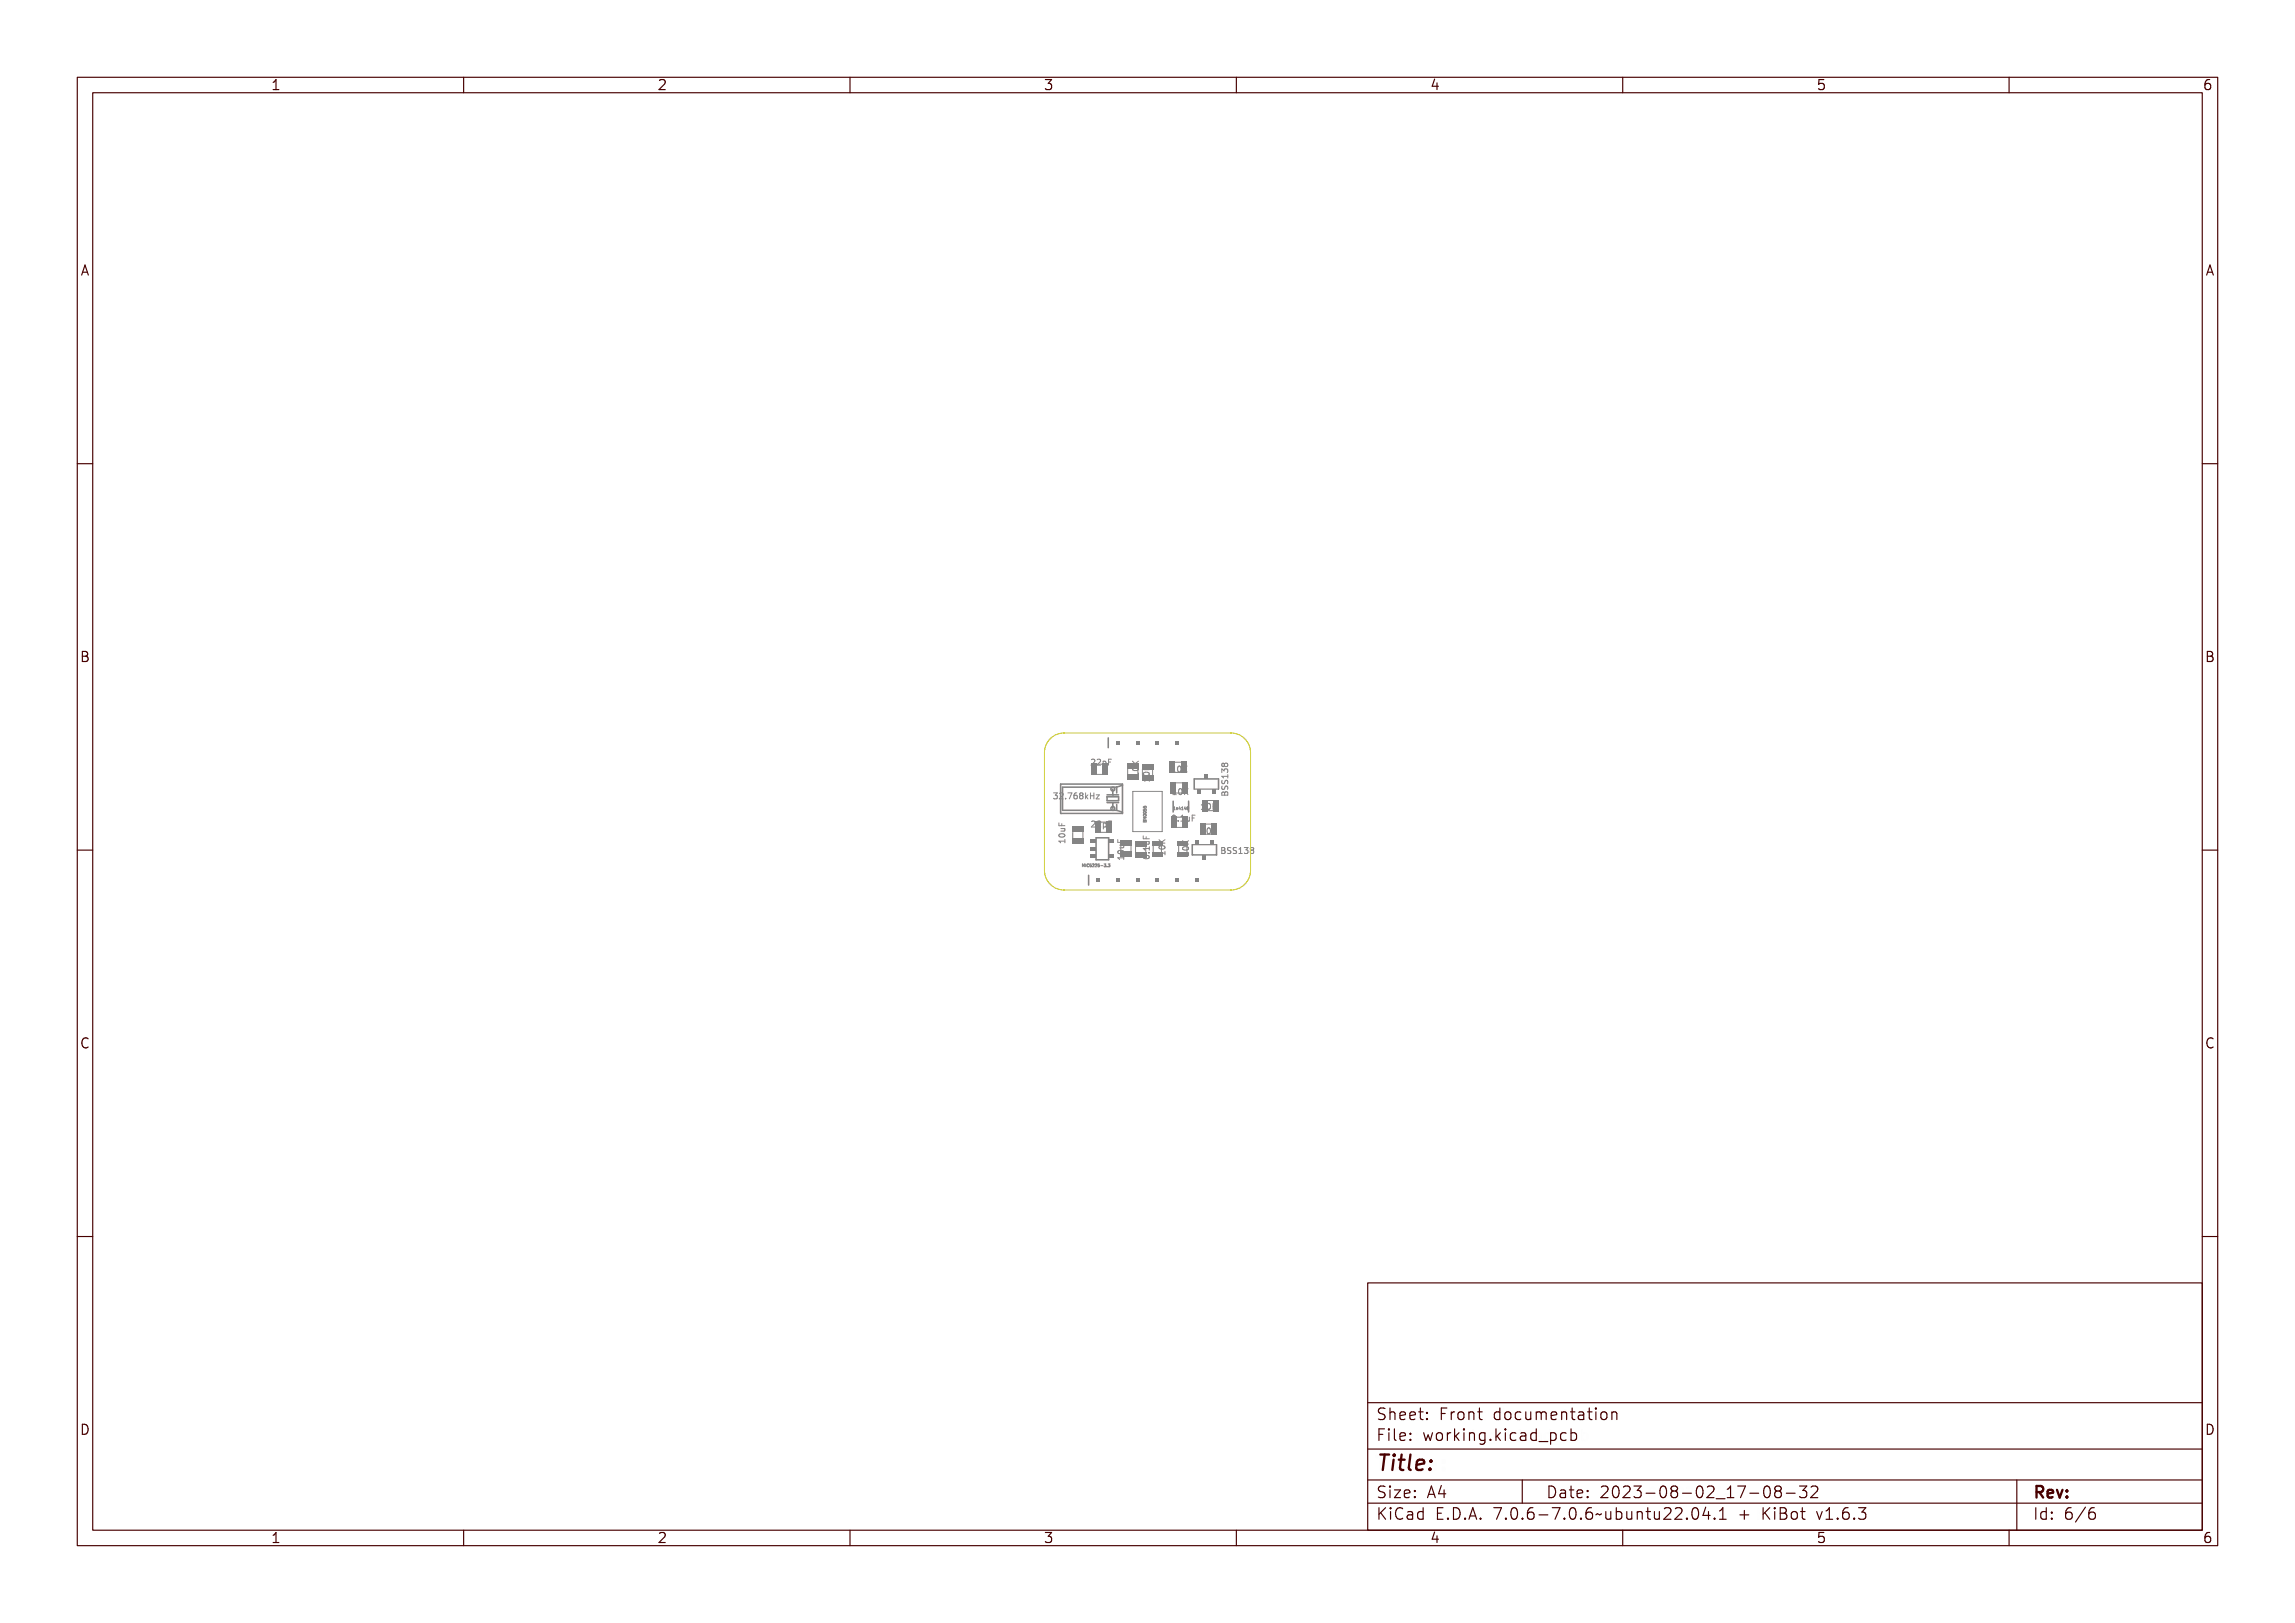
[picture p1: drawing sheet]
<svg xmlns="http://www.w3.org/2000/svg" width="297mm" height="210mm" viewBox="0 0 297 210" stroke-linecap="round" stroke-linejoin="round" font-family="sans-serif">
<defs><g id="words">
<text font-size="2.7" fill="#480000" x="178" y="190.3">Title:</text>
<g font-size="2" fill="#480000">
<text x="178" y="183.7">Sheet: Front documentation</text>
<text x="178" y="186.5">File: working.kicad_pcb</text>
<text x="178" y="193.9">Size: A4</text>
<text x="178" y="196.6">KiCad E.D.A. 7.0.6-7.0.6~ubuntu22.04.1 + KiBot v1.6.3</text>
<text x="200" y="193.9">Date: 2023-08-02_17-08-32</text>
<text x="263" y="196.6">Id: 6/6</text>
<text x="263" y="193.9">Rev:</text>
</g>
<g font-size="1.7" fill="#480000">
<text x="35" y="11.7">1</text>
<text x="85" y="11.7">2</text>
<text x="135" y="11.7">3</text>
<text x="185" y="11.7">4</text>
<text x="235" y="11.7">5</text>
<text x="285" y="11.7">6</text>
<text x="10.5" y="35.7">A</text>
<text x="285.5" y="35.7">A</text>
<text x="10.5" y="85.6">B</text>
<text x="285.5" y="85.6">B</text>
<text x="10.5" y="135.7">C</text>
<text x="285.5" y="135.7">C</text>
<text x="10.5" y="185.6">D</text>
<text x="285.5" y="185.6">D</text>
<text x="35" y="199.7">1</text>
<text x="85" y="199.7">2</text>
<text x="135" y="199.7">3</text>
<text x="185" y="199.7">4</text>
<text x="235" y="199.7">5</text>
<text x="285" y="199.7">6</text>
</g>
<g font-size="1" fill="#848484">
<text x="141.1" y="99">22pF</text>
<text x="147.4" y="100.6" transform="rotate(-90 147.4 100.6)">10K</text>
<text x="148.8" y="100.8" transform="rotate(-90 148.8 100.8)">10K</text>
<text x="151.5" y="99.9">10K</text>
<text x="136.8" y="103.4">32.768kHz</text>
<text x="141.5" y="107">22pF</text>
<text x="151.6" y="102.9">10K</text>
<text x="151.7" y="106.3">0.1uF</text>
<text x="155.3" y="104.8">10K</text>
<text x="155.3" y="107.9">10K</text>
<text x="158.9" y="103.1" transform="rotate(-90 158.9 103.1)">BSS138</text>
<text x="137.8" y="108.8" transform="rotate(-90 137.8 108.8)">10uF</text>
<text x="145.5" y="111" transform="rotate(-90 145.5 111)">10uF</text>
<text x="148.8" y="111.3" transform="rotate(-90 148.8 111.3)">0.1uF</text>
<text x="150.8" y="110.8" transform="rotate(-90 150.8 110.8)">10K</text>
<text x="153.8" y="110.9" transform="rotate(-90 153.8 110.9)">10K</text>
<text x="157.9" y="110.5">BSS138</text>
</g>
<g font-size=".5" fill="#848484">
<text x="148.3" y="106.5" transform="rotate(-90 148.3 106.5)">BNO055</text>
<text x="152.1" y="104.8">1n4148</text>
<text x="140.5" y="112.2">MIC5225-3.3</text>
</g>
</g></defs>
<g fill="none" stroke="#848484" stroke-width=".13">
<path d="M141.2 98.3a.27 .27 0 0 1 .4 .1 .27 .27 0 0 1-.2 .4l-.1 .2h.3h-.5l.3-.3a.18 .18 0 0 0 0-.3 .18 .18 0 0 0-.2 0zM141.8 98.3a.27 .27 0 0 1 .4 .1 .27 .27 0 0 1-.2 .4l-.1 .2h.3h-.4l.2-.3a.18 .18 0 0 0 .1-.3 .18 .18 0 0 0-.3 0zM142.4 98.5h.1a.22 .22 0 0 1 .3 0 .22 .22 0 0 1 .1 .3l-.2 .2h-.2v.3h-.1zM142.5 98.6h.1a.19 .19 0 0 1 .2 .2 .19 .19 0 0 1-.3 .1zM143.1 98.3h.4v.1h-.3v.2h.3v.1h-.3v.3h-.1zM146.6 98.8l.3 .3 .5-.3v.1l-.4 .2 .4 .1v.1h-.8v-.1h.3l-.3-.3zM146.7 99.5l.3-.1a.31 .31 0 0 1 .4 .3 .44 .44 0 0 1-.4 .2 .44 .44 0 0 1-.4-.2zM146.7 99.6a.34 .34 0 0 1 .6 .1 .34 .34 0 0 1-.6-.1zM148 99l.3 .3 .5-.3v.1l-.4 .2 .4 .1v.1h-.8v-.1h.3l-.3-.3zM148.1 99.7h.3a.31 .31 0 0 1 .4 .2 .44 .44 0 0 1-.4 .3 .44 .44 0 0 1-.4-.3zM148.1 99.8a.34 .34 0 0 1 .6 .2 .34 .34 0 0 1-.6-.2zM151.6 99.2h.3v.6h.1v.1h-.4v-.1h.2v-.5h-.2z"/>
<path d="M152.2 99.3a.22 .22 0 0 1 .4 0l.1 .3a.31 .31 0 0 1-.3 .3 .45 .45 0 0 1-.2-.6zM152.4 99.3a.31 .31 0 0 1 .2 .3 .31 .31 0 0 1-.2 .2l-.1-.2zM152.8 99.2h.1v.3l.3-.3h.1l-.2 .3 .2 .4h-.1l-.2-.4-.1 .4h-.1zM158.2 99.5h.2l.1 .1a.22 .22 0 0 1 .4-.1 .22 .22 0 0 1 0 .3 .22 .22 0 0 1-.4 0 .21 .21 0 0 1-.3 0 .21 .21 0 0 1 0-.3zM158.4 99v.1M158.4 98.9l-.1-.1h-.1v.3M158.4 98.9l.2-.1h.2l.1 .3M158.4 98.9v.1M158.4 99l.1 .1M136.4 102.6h.4M136.4 103.3l.3 .1M136.9 102.7a.23 .23 0 0 1 .3 0 .23 .23 0 0 1 0 .3 .23 .23 0 0 1 0 .4 .23 .23 0 0 1-.3-.1 .18 .18 0 0 0 .2 .1 .18 .18 0 0 0 .1-.2 .18 .18 0 0 0-.2-.2 .15 .15 0 0 0 .2-.1 .15 .15 0 0 0-.1-.2 .15 .15 0 0 0-.2 0z"/>
<path d="M137.1 108.4h.7v-.1v.4v-.2h-.6v.2h-.1zM137.1 106.4h.1v.3h.2v-.3h.1v.3h.3v.1h-.7zM137.2 107.7l.3-.1a.31 .31 0 0 1 .4 .3 .44 .44 0 0 1-.4 .2 .44 .44 0 0 1-.4-.2zM137.2 107.8a.34 .34 0 0 1 .6 .2 .34 .34 0 0 1-.6-.2zM137.3 107.1h.5a.18 .18 0 0 1 0 .3 .18 .18 0 0 1-.2 .1h-.3v-.1h.4v-.2l-.4-.1zM137.5 102.7a.27 .27 0 0 1 .4 0 .27 .27 0 0 1-.1 .4l-.2 .2h.3v.1h-.4l.3-.4a.19 .19 0 0 0 0-.3 .19 .19 0 0 0-.3 .1zM138.3 103.2h.1v.2h-.1zM138.7 102.6h.5l-.3 .8h-.1l.3-.7h-.4zM139.4 102.7l.2-.1 .2 .1v.1a.22 .22 0 0 0-.3 0 .22 .22 0 0 0-.1 .2 .25 .25 0 0 1 .4 .1 .25 .25 0 0 1-.1 .3 .25 .25 0 0 1-.3-.2zM140.1 102.7a.21 .21 0 0 1 .3 0 .21 .21 0 0 1-.1 .3 .22 .22 0 0 1 .1 .3 .22 .22 0 0 1-.4 0 .22 .22 0 0 1 .1-.3l-.1-.1zM140.3 111.8l-.1 .3-.1-.3v.4M140.5 111.8l.1 .2 .2-.2v.4l-.1-.3-.1 .1-.1-.1v.3z"/>
<path d="M140.7 102.6v.5l.4-.3-.2 .2 .2 .4h-.1l-.2-.3-.1 .3zM140.8 111.8h.2l-.1 .1v.2l.1 .1h-.2l.1-.1zM141.1 111.9h.2a.13 .13 0 0 0-.2 .1 .13 .13 0 0 0 .2 .1v.1a.18 .18 0 0 1-.2-.1 .18 .18 0 0 1 0-.2zM141.2 102.6h.1v.4h.3v-.4h.1v.8h-.1v-.4h-.3v.4h-.1zM141.4 111.8h.2l-.1 .1a.12 .12 0 0 1 .1 .1 .12 .12 0 0 1 0 .2 .12 .12 0 0 1-.2-.1h.2l-.2-.1zM141.6 106.3a.27 .27 0 0 1 .4 .1 .27 .27 0 0 1-.1 .4l-.2 .2h.3h-.4l.2-.3a.18 .18 0 0 0 .1-.3 .18 .18 0 0 0-.3 0zM141.7 111.8l.2 .1-.2 .2 .2 .1h-.2l.2-.3zM141.9 102.8h.4l-.3 .5h.3v.1h-.4l.3-.5h-.3zM142 111.8l.2 .1-.2 .2 .2 .1h-.2l.2-.3zM142.2 106.3a.27 .27 0 0 1 .4 .1 .27 .27 0 0 1-.1 .4l-.2 .2h.4h-.5l.3-.3a.19 .19 0 0 0 0-.3 .19 .19 0 0 0-.3 0zM142.3 111.8h.2l-.2 .1a.12 .12 0 0 1 .2 .1 .12 .12 0 0 1-.1 .2 .12 .12 0 0 1-.1-.1h.2l-.2-.1zM142.6 112l.2 .1z"/>
<path d="M142.8 106.5h.1a.22 .22 0 0 1 .3 0 .22 .22 0 0 1 .1 .3l-.1 .2h-.3v.3h-.1zM142.9 111.8h.2l-.1 .2a.11 .11 0 0 1 .1 .2 .11 .11 0 0 1-.2-.1h.2l-.2-.1 .1-.1zM143 106.6a.19 .19 0 0 1 .2 .2 .19 .19 0 0 1-.2 .1zM143.3 112.1v.1zM143.5 111.8h.1v.2a.11 .11 0 0 1 0 .2 .11 .11 0 0 1-.1-.1h.1l-.1-.1 .1-.1zM143.5 106.3h.4v.1h-.3v.2h.3v.1h-.3v.3h-.1zM144.7 110.6h.7v-.2h.1v.5h-.1v-.2h-.6v.2h-.1zM144.7 108.6h.1v.3h.2v-.3h.1v.3h.4v.1h-.8zM144.8 109.9l.3-.1a.31 .31 0 0 1 .4 .3 .44 .44 0 0 1-.4 .2 .44 .44 0 0 1-.4-.2zM144.8 110a.34 .34 0 0 1 .6 .1 .34 .34 0 0 1-.6-.1zM144.9 109.2h.6l-.1 .1a.18 .18 0 0 1 .1 .2 .18 .18 0 0 1-.3 .1h-.3v-.1h.5v-.2h-.5zM146.6 100.2h.7v-.1h.1v.4h-.1v-.2h-.6v.2h-.1z"/>
<path d="M148 104.3v.2h.1v-.1l.2-.1M148 105.9h.3l-.2 .2h.2h-.3l.3-.1zM148 105.1l.1 .1a.12 .12 0 0 1 .1-.2 .12 .12 0 0 1 .1 .1 .12 .12 0 0 1 0 .2l-.1-.2v.1h-.2zM148 104.8l.1 .1a.12 .12 0 0 1 .1-.1 .12 .12 0 0 1 .1 0 .12 .12 0 0 1 0 .2l-.1-.2v.1h-.2zM148 105.7a.17 .17 0 0 1 .2-.1 .17 .17 0 0 1 .1 .2h-.3zM148 105.4a.17 .17 0 0 1 .2-.1 .17 .17 0 0 1 .1 .2h-.3zM148 109.6h.7v-.1h.1v.4h-.1v-.2h-.6v.2h-.1zM148 108.2h.1v.4h.2v-.3h.1v.3h.4v.1h-.8zM148 100.4h.7v-.1h.1v.4h-.1v-.2h-.6v.2h-.1zM148 106.2l.2 .1a.1 .1 0 0 1 .1-.1 .1 .1 0 0 1 0 .1v.1h-.3zM148 105.7h.3l-.2 .1zM148 105.4h.3l-.2 .1z"/>
<path d="M148 106.3l.1 .1h-.1zM148.1 110.8l.3-.1a.31 .31 0 0 1 .4 .3 .44 .44 0 0 1-.4 .2 .44 .44 0 0 1-.4-.2zM148.1 110.9a.34 .34 0 0 1 .6 .1 .34 .34 0 0 1-.6-.1zM148.1 101l.1 .1M148.2 106.3h.1v.1h-.1zM148.2 108.9h.6l-.1 .1a.18 .18 0 0 1 .1 .2 .18 .18 0 0 1-.3 .1h-.3v-.1h.5v-.2h-.5zM148.3 104.3v.1M148.3 104.4v.1M148.6 110.3h.2v.1h-.2zM148.7 100.7v.4M150 110.4h.7v-.2h.1v.4h-.1v-.1h-.6l.1 .2h-.1zM150 108.9l.3 .3 .5-.3v.1l-.4 .3 .4 .1v.1h-.8v-.1h.4l-.4-.4z"/>
<path d="M150.1 109.7l.3-.1a.31 .31 0 0 1 .4 .2 .44 .44 0 0 1-.4 .3 .44 .44 0 0 1-.4-.3zM150.1 109.8a.34 .34 0 0 1 .6 .1 .34 .34 0 0 1-.6-.1zM151.7 102.1h.3v.7h.2v.1h-.4v-.1h.1v-.6h-.2zM151.8 105.6a.22 .22 0 0 1 .4 0v.3a.31 .31 0 0 1-.2 .4 .45 .45 0 0 1-.2-.7zM151.9 104.8h.2M151.9 104.5l.1-.1v.4M151.9 105.6a.31 .31 0 0 1 .2 .3 .31 .31 0 0 1-.2 .3l-.1-.3zM152.2 104.5l.1-.1v.4h.1h-.2l.1-.3zM152.4 102.2a.22 .22 0 0 1 .3 0l.1 .3a.31 .31 0 0 1-.2 .4 .45 .45 0 0 1-.2-.7zM152.5 104.5h.2v.3l-.1-.2-.1 .2zM152.5 102.2a.31 .31 0 0 1 .2 .3 .31 .31 0 0 1-.2 .3l-.1-.3zM152.5 106.1h.2v.2h-.2z"/>
<path d="M152.9 104.4l.1 .4-.2-.1zM152.9 104.5v.2h-.1zM152.9 102.1h.1v.3l.3-.3h.2l-.3 .3 .3 .5h-.1l-.3-.4-.1 .4h-.1zM153 105.6l.3-.1v.7h.2v.1h-.4v-.1h.1v-.6l-.2 .1zM153.1 110.5h.7v-.1v.4v-.2h-.6v.2h-.1zM153.1 109.1l.3 .2 .4-.3v.2l-.3 .2 .3 .1v.1h-.7v-.1h.3l-.3-.3zM153.1 104.5l.1-.1v.4h.1h-.2l.1-.3zM153.2 109.8l.3-.1a.31 .31 0 0 1 .4 .3 .44 .44 0 0 1-.4 .2 .44 .44 0 0 1-.4-.2zM153.2 109.9a.34 .34 0 0 1 .6 .1 .34 .34 0 0 1-.6-.1zM153.5 104.4l.1 .4-.3-.1zM153.5 104.5v.2h-.1zM153.6 105.7h.1v.4l.1 .1 .2-.1v-.4h.1v.6l-.1-.1a.18 .18 0 0 1-.3 .1 .18 .18 0 0 1-.1-.2z"/>
<path d="M153.7 104.5a.2 .2 0 0 1 .2 .1 .2 .2 0 0 1-.1 .2 .1 .1 0 0 1-.1 0 .1 .1 0 0 1 0-.2zM154.3 105.5h.4v.1h-.3v.2h.3v.1h-.3v.4h-.1zM155.4 104h.3v.7h.1v.1h-.4v-.1h.2v-.6h-.2zM155.4 107.2h.3v.6h.1v.1h-.4v-.1h.2v-.5h-.2zM156 104.1a.22 .22 0 0 1 .4 0l.1 .3a.31 .31 0 0 1-.3 .4 .45 .45 0 0 1-.2-.7zM156 107.3a.22 .22 0 0 1 .4 0l.1 .3a.31 .31 0 0 1-.3 .3 .45 .45 0 0 1-.2-.6zM156.2 104.1a.31 .31 0 0 1 .2 .3 .31 .31 0 0 1-.2 .3l-.1-.3zM156.2 107.3a.31 .31 0 0 1 .2 .3 .31 .31 0 0 1-.2 .2l-.1-.2zM156.6 104h.1v.3l.3-.3h.2l-.3 .3 .3 .5h-.2l-.2-.4-.1 .4h-.1zM156.6 107.2h.1v.3l.3-.3h.2l-.3 .3 .3 .4h-.2l-.2-.3-.1 .3h-.1zM158 109.7h.2a.18 .18 0 0 1 .2 .1 .18 .18 0 0 1-.1 .3 .21 .21 0 0 1 .2 .2 .21 .21 0 0 1-.3 .2h-.2zM158.1 110.1h.1a.14 .14 0 0 1 .2 .2 .14 .14 0 0 1-.2 .1h-.1z"/>
<path d="M158.1 109.8h.1a.12 .12 0 0 1 .1 .1 .12 .12 0 0 1-.1 .1h-.1zM158.2 100.8h.6v-.1h.1v.4h-.1v-.2h-.5v.2h-.1zM158.2 102h.1a.15 .15 0 0 0 0 .3 .14 .14 0 0 0 .2-.1 .24 .24 0 0 1 .2-.3 .24 .24 0 0 1 .3 .2 .24 .24 0 0 1-.2 .3 .18 .18 0 0 0 .1-.3 .18 .18 0 0 0-.3 0 .25 .25 0 0 1-.3 .3 .25 .25 0 0 1-.1-.4zM158.2 101.3l.1 .1a.14 .14 0 0 0 0 .2 .14 .14 0 0 0 .2 0 .24 .24 0 0 1 .2-.3 .24 .24 0 0 1 .3 .2 .24 .24 0 0 1-.2 .3 .18 .18 0 0 0 .1-.3 .18 .18 0 0 0-.3 0 .25 .25 0 0 1-.3 .3 .25 .25 0 0 1-.1-.5zM158.2 100.1h.2l.1 .1a.23 .23 0 0 1 .4 0 .23 .23 0 0 1-.1 .3 .18 .18 0 0 0 .1-.2 .18 .18 0 0 0-.2-.1 .18 .18 0 0 0-.1 .2h-.1a.15 .15 0 0 0-.1-.2 .15 .15 0 0 0-.2 .1 .15 .15 0 0 0 .1 .2h-.1zM158.2 102.6h.2l.1 .1a.21 .21 0 0 1 .3-.2 .21 .21 0 0 1 .1 .3v.2h-.7zM158.3 102.7h.1l.1 .2h-.3zM158.6 102.7h.2v.2h-.2zM158.7 109.8l.2-.1h.1v.1a.15 .15 0 0 0-.3 0 .14 .14 0 0 0 .1 .2 .24 .24 0 0 1 .3 .2 .24 .24 0 0 1-.2 .3 .24 .24 0 0 1-.3-.2 .18 .18 0 0 0 .3 .1 .18 .18 0 0 0 0-.2 .24 .24 0 0 1-.3-.1 .24 .24 0 0 1 .1-.3zM159.3 109.8l.2-.1h.2l-.1 .1a.14 .14 0 0 0-.2 0 .14 .14 0 0 0 0 .2 .24 .24 0 0 1 .3 .2 .24 .24 0 0 1-.2 .3 .24 .24 0 0 1-.3-.2 .18 .18 0 0 0 .3 .1 .18 .18 0 0 0 0-.2 .24 .24 0 0 1-.2-.1 .24 .24 0 0 1 0-.3zM159.9 109.8l.3-.1v.7h.1v.1h-.4v-.1h.2v-.6h-.2zM160.5 109.7a.23 .23 0 0 1 .3 0 .23 .23 0 0 1 0 .4 .23 .23 0 0 1 0 .4 .23 .23 0 0 1-.3-.2 .18 .18 0 0 0 .2 .2 .18 .18 0 0 0 .1-.3 .18 .18 0 0 0-.2-.1v-.1a.15 .15 0 0 0 .2 0 .15 .15 0 0 0-.1-.2 .15 .15 0 0 0-.2 0z"/>
<path d="M161.2 109.8a.21 .21 0 0 1 .3-.1 .21 .21 0 0 1-.1 .4 .22 .22 0 0 1 .1 .3 .22 .22 0 0 1-.3 0 .22 .22 0 0 1 0-.3l-.1-.1zM161.9 110h.1M161.9 109.7h.3v.1l-.1 .2M162 110h.1M162 110h-.1M162.1 110l.1 .1v.3h-.3"/>
<circle cx="147" cy="99.7" r=".07"/>
<circle cx="148.4" cy="99.9" r=".07"/>
<circle cx="152.4" cy="99.6" r=".07"/>
<circle cx="158.4" cy="99.7" r=".13"/>
<circle cx="158.7" cy="99.7" r=".15"/>
<circle cx="137.5" cy="107.9" r=".07"/>
<circle cx="139.6" cy="103.1" r=".17"/>
<circle cx="140.2" cy="102.8" r=".13"/>
<circle cx="140.2" cy="103.2" r=".15"/>
<circle cx="145.1" cy="110.1" r=".07"/>
<circle cx="148.2" cy="105.4" r=".03"/>
<circle cx="148.4" cy="111" r=".07"/>
<circle cx="150.4" cy="109.8" r=".07"/>
<circle cx="152" cy="105.9" r=".07"/>
<circle cx="152.5" cy="102.5" r=".07"/>
<circle cx="153.5" cy="110" r=".07"/>
<circle cx="153.8" cy="104.5" r=".06"/>
<circle cx="153.8" cy="104.7" r=".07"/>
<circle cx="156.2" cy="104.4" r=".07"/>
<circle cx="156.2" cy="107.6" r=".07"/>
<circle cx="161.3" cy="109.9" r=".13"/>
<circle cx="161.3" cy="110.3" r=".15"/>
</g>
<path d="M140.9 113.3v1.2" fill="none" stroke="#848484" stroke-width=".2"/>
<g fill="#848484">
<path d="M141.9 113.6h.5v.5h-.5z" fill-rule="evenodd"/>
<path d="M144.4 113.6h.5v.5h-.5z" fill-rule="evenodd"/>
<path d="M147 113.6h.5v.5h-.5z" fill-rule="evenodd"/>
<path d="M149.5 113.6h.5v.5h-.5z" fill-rule="evenodd"/>
<path d="M152.1 113.6h.5v.5h-.5z" fill-rule="evenodd"/>
<path d="M154.6 113.6h.5v.5h-.5z" fill-rule="evenodd"/>
</g>
<path d="M142.4 107.7h.8" fill="none" stroke="#848484" stroke-width=".13"/>
<g fill="#848484">
<path d="M141.7 106.3h.7v1.5h-.7z" fill-rule="evenodd"/>
<path d="M143.1 106.3h.8v1.5h-.8z" fill-rule="evenodd"/>
</g>
<path d="M146.6 102.4h3.8v5.2h-3.8z" fill="none" stroke="#848484" stroke-width=".13"/>
<path d="M141.8 108.4h1.7v2.9h-1.7z" fill="none" stroke="#848484" stroke-width=".2"/>
<g fill="#848484">
<path d="M143.5 108.6h.7v.5h-.7z" fill-rule="evenodd"/>
<path d="M141.2 108.6h.6v.5h-.6z" fill-rule="evenodd"/>
<path d="M141.2 109.6h.6v.5h-.6z" fill-rule="evenodd"/>
<path d="M143.5 110.5h.7v.5h-.7z" fill-rule="evenodd"/>
<path d="M141.2 110.5h.6v.5h-.6z" fill-rule="evenodd"/>
</g>
<path d="M156.2 103.6h.8" fill="none" stroke="#848484" stroke-width=".13"/>
<g fill="#848484">
<path d="M157 103.5h.7v1.5h-.7z" fill-rule="evenodd"/>
<path d="M155.5 103.5h.8v1.5h-.8z" fill-rule="evenodd"/>
</g>
<path d="M149.2 109.3v1" fill="none" stroke="#848484" stroke-width=".13"/>
<g fill="#848484">
<path d="M149.1 110.2h1.3v.6h-1.3z" fill-rule="evenodd"/>
<path d="M149.1 108.8h1.3v.6h-1.3z" fill-rule="evenodd"/>
</g>
<path d="M146.4 109.4v.8" fill="none" stroke="#848484" stroke-width=".13"/>
<g fill="#848484">
<path d="M145 108.7h1.4v.8h-1.4z" fill-rule="evenodd"/>
<path d="M145 110.2h1.4v.7h-1.4z" fill-rule="evenodd"/>
</g>
<path d="M154.5 102.1v-1.3h3.2v1.3" fill="none" stroke="#848484" stroke-width=".2"/>
<path d="M154.5 102.1h3.2" fill="none" stroke="#848484" stroke-width=".15"/>
<g fill="#848484">
<path d="M155 102.2h.4v.5h-.4z" fill-rule="evenodd"/>
<path d="M155.9 100.2h.4v.5h-.4z" fill-rule="evenodd"/>
<path d="M156.8 102.2h.5v.5h-.5z" fill-rule="evenodd"/>
</g>
<path d="M152.2 101.3h.7" fill="none" stroke="#848484" stroke-width=".13"/>
<g fill="#848484">
<path d="M151.5 101.2h.7v1.5h-.7z" fill-rule="evenodd"/>
<path d="M152.9 101.2h.8v1.5h-.8z" fill-rule="evenodd"/>
</g>
<path d="M152.5 109.3v1" fill="none" stroke="#848484" stroke-width=".13"/>
<g fill="#848484">
<path d="M152.4 110.2h1.3v.6h-1.3z" fill-rule="evenodd"/>
<path d="M152.4 108.8h1.3v.6h-1.3z" fill-rule="evenodd"/>
</g>
<path d="M152.1 98.6h.7" fill="none" stroke="#848484" stroke-width=".13"/>
<g fill="#848484">
<path d="M151.3 98.6h.8v1.4h-.8z" fill-rule="evenodd"/>
<path d="M152.8 98.6h.7v1.4h-.7z" fill-rule="evenodd"/>
</g>
<path d="M145.9 99.4v.8" fill="none" stroke="#848484" stroke-width=".13"/>
<g fill="#848484">
<path d="M145.9 98.7h1.4v.8h-1.4z" fill-rule="evenodd"/>
<path d="M145.9 100.2h1.4v.7h-1.4z" fill-rule="evenodd"/>
</g>
<path d="M138.8 107.7v.7M140.1 107.7v.7" fill="none" stroke="#848484" stroke-width=".13"/>
<g fill="#848484">
<path d="M138.8 108.4h1.4v.7h-1.4z" fill-rule="evenodd"/>
<path d="M138.8 106.9h1.4v.8h-1.4z" fill-rule="evenodd"/>
</g>
<path d="M147 109.6v.7" fill="none" stroke="#848484" stroke-width=".13"/>
<g fill="#848484">
<path d="M146.9 110.3h1.4v.7h-1.4z" fill-rule="evenodd"/>
<path d="M146.9 108.9h1.4v.7h-1.4z" fill-rule="evenodd"/>
</g>
<path d="M154.3 109.3v1.3h3.1v-1.3" fill="none" stroke="#848484" stroke-width=".2"/>
<path d="M154.3 109.3h3.1" fill="none" stroke="#848484" stroke-width=".15"/>
<g fill="#848484">
<path d="M156.6 108.7h.4v.5h-.4z" fill-rule="evenodd"/>
<path d="M155.6 110.7h.5v.6h-.5z" fill-rule="evenodd"/>
<path d="M154.7 108.7h.5v.5h-.5z" fill-rule="evenodd"/>
</g>
<path d="M141.9 100.2h.8" fill="none" stroke="#848484" stroke-width=".13"/>
<g fill="#848484">
<path d="M141.2 98.8h.7v1.5h-.7z" fill-rule="evenodd"/>
<path d="M142.6 98.8h.8v1.5h-.8z" fill-rule="evenodd"/>
</g>
<path d="M143.4 95.5v1.2" fill="none" stroke="#848484" stroke-width=".2"/>
<g fill="#848484">
<path d="M144.4 95.9h.5v.5h-.5z" fill-rule="evenodd"/>
<path d="M147 95.9h.5v.5h-.5z" fill-rule="evenodd"/>
<path d="M149.5 95.9h.5v.5h-.5z" fill-rule="evenodd"/>
<path d="M152.1 95.9h.5v.5h-.5z" fill-rule="evenodd"/>
</g>
<g fill="none" stroke="#848484" stroke-width=".2">
<path d="M137.3 101.5h8v3.8h-8zM143.3 103.9h1.5M143.3 103.1h1.5v.5h-1.5zM143.3 102.9h1.5M144 102.1v.8M144 103.9v.7M144.5 104.9l.8 .2M144.5 101.9v.7M144.5 104.1v.8M144.5 101.9h-7v3h7M145.3 101.6l-.8 .3M151.8 103.7v1.4"/>
<path d="M153.8 103.7v1.4"/>
<circle cx="144" cy="102.1" r=".25"/>
<circle cx="144" cy="104.6" r=".25"/>
</g>
<path d="M156 106.6h.8" fill="none" stroke="#848484" stroke-width=".13"/>
<g fill="#848484">
<path d="M155.3 106.6h.7v1.4h-.7z" fill-rule="evenodd"/>
<path d="M156.7 106.6h.8v1.4h-.8z" fill-rule="evenodd"/>
</g>
<path d="M149.2 99.5v.8" fill="none" stroke="#848484" stroke-width=".13"/>
<g fill="#848484">
<path d="M147.8 98.8h1.4v.8h-1.4z" fill-rule="evenodd"/>
<path d="M147.8 100.3h1.4v.7h-1.4z" fill-rule="evenodd"/>
</g>
<path d="M152.3 107.1h.8" fill="none" stroke="#848484" stroke-width=".13"/>
<g fill="#848484">
<path d="M153 105.7h.8v1.4h-.8z" fill-rule="evenodd"/>
<path d="M151.6 105.7h.7v1.4h-.7z" fill-rule="evenodd"/>
</g>
<path d="M135.7 95.8a2.54 2.54 0 0 1 2-1h21.6a2.54 2.54 0 0 1 2.5 2.6v15.2a2.54 2.54 0 0 1-2.5 2.6h-21.6a2.54 2.54 0 0 1-2.5-2.6v-15.2v-.6z" fill="none" stroke="#c2c200" stroke-width=".13"/>
<g fill="none" stroke="#480000" stroke-width=".15">
<path d="M10 10h277v190h-277zM12 12h273v186h-273zM60 10v2M110 10v2M160 10v2M210 10v2M260 10v2M10 60h2M285 60h2M10 110h2M285 110h2M10 160h2"/>
<path d="M285 160h2M177 166h108v32h-108zM60 198v2M110 198v2M160 198v2M177 181.5h108M177 187.5h108M177 191.5h108M177 194.5h108M178.1 195.2h.2v.6l.6-.6h.3l-.6 .6 .6 .8h-.2l-.5-.7-.2 .2v.5h-.2zM178.2 185h.9v.2h-.7v.4h.6v.2h-.6v.7h-.2zM178.3 182.4l.5-.1h.2v.2a.34 .34 0 0 0-.4-.1 .34 .34 0 0 0-.2 .4 .62 .62 0 0 1 .6 .7 .71 .71 0 0 1-.8 .2v-.2a.4 .4 0 0 0 .4 .1 .4 .4 0 0 0 .3-.3l-.4-.2a.4 .4 0 0 1-.3-.3 .4 .4 0 0 1 .1-.4z"/>
<path d="M178.3 192.5l.5-.1h.2v.2a.34 .34 0 0 0-.4-.1 .34 .34 0 0 0-.2 .4 .62 .62 0 0 1 .6 .7 .71 .71 0 0 1-.8 .2v-.2a.4 .4 0 0 0 .4 .1 .4 .4 0 0 0 .3-.3l-.4-.2a.4 .4 0 0 1-.3-.3 .4 .4 0 0 1 .1-.4zM179.4 182.2h.2v.6a.35 .35 0 0 1 .4-.1 .35 .35 0 0 1 .2 .4v.6h-.2v-.8l-.2-.1a.28 .28 0 0 0-.2 .3v.6h-.2zM179.5 185.4h.4v.9h.4v.2h-.9v-.2h.3v-.8h-.2zM179.5 192.8h.4v.9h.4v.1h-.9v-.1h.3v-.8h-.2zM179.5 195.6h.4v.9h.4v.1h-.9v-.1h.3v-.8h-.2zM179.7 184.9h.2v.3h-.2zM179.7 192.3h.2v.3h-.2zM179.7 195.1h.2v.3h-.2zM180.6 184.9h.4v1.3l.1 .1h.3v.2a.4 .4 0 0 1-.5-.4v-1h-.3zM180.6 192.8h.8v.1l-.6 .8h.6v.1h-.8v-.1l.6-.8h-.6zM180.7 182.8a.49 .49 0 0 1 .6-.1 .49 .49 0 0 1 .2 .5h-.8a.42 .42 0 0 0 .3 .4 .42 .42 0 0 0 .4-.1v.2a.6 .6 0 0 1-.8-.1 .6 .6 0 0 1 .1-.8zM180.7 195.4l.3-.2h.2h.3v.2a.43 .43 0 0 0-.6 0 .43 .43 0 0 0-.2 .5 .43 .43 0 0 0 .2 .5 .43 .43 0 0 0 .6 0v.2a.62 .62 0 0 1-.7 0 .62 .62 0 0 1-.3-.7z"/>
<path d="M180.8 182.9l.2-.1a.27 .27 0 0 1 .3 .3h-.6zM181.8 195.6a.5 .5 0 0 1 .6-.1 .5 .5 0 0 1 .2 .5v.6h-.1v-.1a.38 .38 0 0 1-.5 .2 .38 .38 0 0 1-.2-.5 .38 .38 0 0 1 .4-.2h.3a.35 .35 0 0 0-.3-.4 .35 .35 0 0 0-.4 .2zM181.9 182.8a.49 .49 0 0 1 .6-.1 .49 .49 0 0 1 .2 .5h-.8a.42 .42 0 0 0 .3 .4 .42 .42 0 0 0 .5-.1v.2a.6 .6 0 0 1-.9-.1 .6 .6 0 0 1 .1-.8zM181.9 185.5a.49 .49 0 0 1 .6-.1 .49 .49 0 0 1 .2 .5h-.8a.42 .42 0 0 0 .3 .4 .42 .42 0 0 0 .5-.1v.2a.6 .6 0 0 1-.9-.1 .6 .6 0 0 1 .1-.8zM181.9 192.9a.49 .49 0 0 1 .6-.1 .49 .49 0 0 1 .2 .5h-.8a.42 .42 0 0 0 .3 .4 .42 .42 0 0 0 .5-.1v.2a.6 .6 0 0 1-.9-.1 .6 .6 0 0 1 .1-.8zM182 196.2l.5-.1a.31 .31 0 0 1-.2 .4 .31 .31 0 0 1-.4-.1zM182 182.9l.2-.1a.27 .27 0 0 1 .3 .3h-.6zM182 185.6l.2-.1a.27 .27 0 0 1 .3 .3h-.6zM182 193l.2-.1a.27 .27 0 0 1 .3 .3h-.6zM183 195.7l.4-.2 .2 .2v-.6h.2v1.5h-.2v-.1a.42 .42 0 0 1-.5 .1 .42 .42 0 0 1-.2-.5zM183.2 195.8a.23 .23 0 0 1 .4 0v.3a.33 .33 0 0 1-.2 .4 .48 .48 0 0 1-.2-.7zM183.2 182.3h.2v.4h.4v.1h-.4v.7l.1 .1h.3v.1a.41 .41 0 0 1-.6-.3v-.6h-.3v-.1h.3z"/>
<path d="M183.3 185.4h.2v.3h-.2zM183.3 186.2h.2v.3h-.2zM183.3 192.8h.2v.3h-.2zM183.3 193.6h.2v.2h-.2zM184.5 182.7h.2v.3h-.2zM184.5 183.5h.2v.2h-.2zM185.2 185.4h.2l.2 .8 .1-.5h.2l.2 .5 .1-.8h.2l-.2 1.1h-.2l-.2-.7-.2 .7h-.1zM185.4 195.2h.9v.2h-.7v.4h.6v.2h-.6v.5h.7v.1h-.9zM185.7 192.4h.2l.5 1.4h-.2l-.1-.3h-.5l-.1 .3h-.2zM185.8 192.6l.2 .7h-.4zM186.6 182.3h.9v.2h-.7v.4h.6v.2h-.6v.6h-.2zM186.7 185.5a.56 .56 0 0 1 .8 .2 .56 .56 0 0 1-.3 .7 .57 .57 0 0 1-.6-.2 .57 .57 0 0 1 .1-.7z"/>
<path d="M186.8 185.6a.26 .26 0 0 1 .3-.1 .26 .26 0 0 1 .2 .2v.2a.33 .33 0 0 1-.3 .4l-.2-.2zM186.9 196.4h.2v.2h-.2zM187.1 192.4h.2v.9h.2v.2h-.2v.3h-.2v-.3h-.6v-.2zM187.1 192.6v.7h-.4zM187.8 195.2a.76 .76 0 0 1 .9 .7 .76 .76 0 0 1-.9 .7zM188 195.4a.5 .5 0 0 1 .5 .2 .5 .5 0 0 1 0 .5 .39 .39 0 0 1-.5 .4zM188 182.7h.2v.2a.41 .41 0 0 1 .6-.2v.2a.37 .37 0 0 0-.5-.1 .37 .37 0 0 0-.1 .4v.5h-.2zM188 185.4h.2v.2a.41 .41 0 0 1 .6-.2v.2a.37 .37 0 0 0-.5-.1 .37 .37 0 0 0-.1 .4v.6h-.2zM189.1 184.9h.1v.9l.5-.4h.2l-.4 .4 .5 .7h-.2l-.4-.6-.2 .1v.5h-.1zM189.1 182.8a.56 .56 0 0 1 .8 .2 .56 .56 0 0 1-.3 .7 .57 .57 0 0 1-.6-.2 .57 .57 0 0 1 .1-.7zM189.2 182.9a.26 .26 0 0 1 .3-.1 .26 .26 0 0 1 .2 .2v.2a.33 .33 0 0 1-.3 .4l-.2-.2zM189.3 196.4h.3v.2h-.3z"/>
<path d="M190.2 182.7h.2v.1a.35 .35 0 0 1 .4-.1 .35 .35 0 0 1 .3 .4v.6h-.2v-.8l-.2-.1a.28 .28 0 0 0-.3 .3v.6h-.2zM190.3 185.4h.4v.9h.4v.2h-.9v-.2h.4v-.8h-.3zM190.5 195.2h.3l.4 1.4h-.2l-.1-.3h-.5l-.1 .3h-.2zM190.6 184.9h.1v.3h-.1zM190.6 195.4l.2 .7h-.4zM191.4 185.4h.2v.1a.35 .35 0 0 1 .4-.1 .35 .35 0 0 1 .3 .4v.7h-.2v-.9l-.2-.1a.28 .28 0 0 0-.3 .3v.7h-.2zM191.7 182.3h.1v.4h.4v.1h-.4v.7l.1 .1h.3v.1a.41 .41 0 0 1-.5-.3v-.6h-.3v-.1h.3zM191.7 196.4h.3v.2h-.3zM192.7 185.5l.3-.2 .3 .2v-.1h.2v1a.53 .53 0 0 1-.8 .4v-.2a.36 .36 0 0 0 .4 .1 .36 .36 0 0 0 .2-.4l-.2 .1a.51 .51 0 0 1-.5-.2 .51 .51 0 0 1 0-.5zM192.8 185.6a.25 .25 0 0 1 .3-.1 .25 .25 0 0 1 .2 .2v.2a.32 .32 0 0 1-.3 .4 .47 .47 0 0 1-.2-.7zM193.8 195.2h.9l-.5 1.4h-.2l.5-1.2h-.7zM193.9 182.8l.3-.2 .3 .2v-.6h.2v1.5h-.2v-.1a.42 .42 0 0 1-.6 .1 .42 .42 0 0 1-.1-.5z"/>
<path d="M194.1 182.8a.42 .42 0 0 1 .4 .4 .42 .42 0 0 1-.3 .4 .48 .48 0 0 1-.1-.8zM194.1 186.2h.3v.3h-.3zM195.1 184.9h.2v.9l.4-.4h.3l-.5 .4 .5 .7h-.2l-.4-.6-.1 .1v.5h-.2zM195.1 182.8a.56 .56 0 0 1 .8 .2 .56 .56 0 0 1-.3 .7 .57 .57 0 0 1-.6-.2 .57 .57 0 0 1 .1-.7zM195.2 182.9a.26 .26 0 0 1 .3-.1 .26 .26 0 0 1 .2 .2v.2a.33 .33 0 0 1-.3 .4l-.2-.2zM195.3 196.4h.3v.2h-.3zM196.3 185.4h.5v.9h.3v.2h-.9v-.2h.4v-.8h-.3zM196.3 195.4a.45 .45 0 0 1 .5-.2 .45 .45 0 0 1 .3 .5v.2a.51 .51 0 0 1-.2 .6 .51 .51 0 0 1-.6 0l-.1-.6zM196.4 182.8l.5-.2 .2 .1v.2a.4 .4 0 0 0-.6 0 .4 .4 0 0 0 0 .6 .4 .4 0 0 0 .6 0v.2a.58 .58 0 0 1-.8-.1 .58 .58 0 0 1 .1-.8zM196.5 195.4a.39 .39 0 0 1 .4 .5v.2a.29 .29 0 0 1-.3 .4 .29 .29 0 0 1-.2-.4v-.5zM196.6 184.9h.2v.3h-.2zM197 191.5v3"/>
<path d="M197.4 182.7h.2v.8l.2 .1a.28 .28 0 0 0 .3-.3v-.6h.2v1h-.2v-.1a.35 .35 0 0 1-.4 .2 .35 .35 0 0 1-.3-.5zM197.6 185.5l.5-.2 .2 .1v.2a.4 .4 0 0 0-.6 0 .4 .4 0 0 0 0 .6 .4 .4 0 0 0 .6 0v.2a.58 .58 0 0 1-.8-.1 .58 .58 0 0 1 .1-.8zM197.7 196.4h.3v.2h-.3zM198.6 182.7h.1a.21 .21 0 0 1 .2-.1 .21 .21 0 0 1 .2 .2l.2-.2 .1 .1a1.27 1.27 0 0 1 .2 1h-.2v-.8l-.1-.1-.2 .1v.8h-.1v-.8l-.2-.1-.1 .1v.8h-.1zM198.7 185.4a.5 .5 0 0 1 .5-.1 .5 .5 0 0 1 .3 .5v.7h-.2v-.2a.38 .38 0 0 1-.5 .2 .38 .38 0 0 1-.2-.5 .38 .38 0 0 1 .5-.2h.2a.35 .35 0 0 0-.3-.4 .35 .35 0 0 0-.3 .2zM198.7 195.4l.3-.2h.2h.2v.2a.43 .43 0 0 0-.5 0 .43 .43 0 0 0-.1 .5 .44 .44 0 0 1 .6-.1 .44 .44 0 0 1 .1 .6 .47 .47 0 0 1-.6 .3 .47 .47 0 0 1-.3-.5v-.5zM198.8 186l.5-.1a.31 .31 0 0 1-.1 .4 .31 .31 0 0 1-.4-.1zM198.9 195.9a.3 .3 0 0 1 .4 .3 .3 .3 0 0 1-.4 .2l-.1-.2zM199.9 185.5l.3-.2 .3 .2v-.6h.2v1.6h-.2v-.2a.42 .42 0 0 1-.5 .1 .42 .42 0 0 1-.2-.5zM199.9 182.8a.49 .49 0 0 1 .6-.1 .49 .49 0 0 1 .2 .5h-.7a.42 .42 0 0 0 .2 .4 .42 .42 0 0 0 .5-.1v.2a.6 .6 0 0 1-.8-.1 .6 .6 0 0 1 0-.8zM200 196h.5v.2h-.5zM200 185.6a.23 .23 0 0 1 .4 0l.1 .3a.33 .33 0 0 1-.3 .4 .48 .48 0 0 1-.2-.7z"/>
<path d="M200.1 182.9l.2-.1a.27 .27 0 0 1 .3 .3h-.6zM200.1 192.4a.76 .76 0 0 1 1 .7 .76 .76 0 0 1-1 .7zM200.3 192.6a.5 .5 0 0 1 .5 .2 .5 .5 0 0 1 .1 .5 .39 .39 0 0 1-.6 .4zM200.9 186.8h1.2v.1h-1.2zM201 195.2h.9l-.5 1.4h-.2l.5-1.2h-.7zM201.1 182.7h.1v.1a.35 .35 0 0 1 .5-.1 .35 .35 0 0 1 .2 .4v.6h-.2v-.8l-.2-.1a.28 .28 0 0 0-.3 .3v.6h-.1zM201.4 192.8a.5 .5 0 0 1 .6-.1 .5 .5 0 0 1 .2 .5v.6h-.1v-.1a.38 .38 0 0 1-.5 .2 .38 .38 0 0 1-.2-.5 .38 .38 0 0 1 .4-.2h.3a.35 .35 0 0 0-.3-.4 .35 .35 0 0 0-.4 .2zM201.6 193.4l.5-.1a.31 .31 0 0 1-.2 .4 .31 .31 0 0 1-.4-.1zM202.2 185.4h.2v.1a.42 .42 0 0 1 .6-.1 .42 .42 0 0 1 .1 .5 .42 .42 0 0 1-.1 .5 .42 .42 0 0 1-.6-.1v.6h-.2zM202.5 182.3h.2v.4h.4v.1h-.4v.7l.1 .1h.3v.1a.41 .41 0 0 1-.6-.3v-.6h-.3v-.1h.3zM202.5 185.6a.24 .24 0 0 1 .3-.1 .24 .24 0 0 1 .1 .2l.1 .2a.32 .32 0 0 1-.3 .4 .48 .48 0 0 1-.2-.7zM202.5 196.4h.3v.2h-.3z"/>
<path d="M202.8 192.4h.2v.4h.4v.1h-.4v.7l.1 .1h.3v.1a.41 .41 0 0 1-.6-.3v-.6h-.3v-.1h.3zM203.5 182.7a.5 .5 0 0 1 .5-.1 .5 .5 0 0 1 .3 .5v.6h-.2v-.1a.38 .38 0 0 1-.5 .2 .38 .38 0 0 1-.2-.5 .38 .38 0 0 1 .5-.2h.2a.35 .35 0 0 0-.2-.4 .35 .35 0 0 0-.4 .2zM203.5 195.4a.45 .45 0 0 1 .6-.2 .45 .45 0 0 1 .2 .5v.2a.51 .51 0 0 1-.1 .6 .51 .51 0 0 1-.7 0l-.1-.6zM203.6 185.5l.5-.2 .2 .1v.2a.4 .4 0 0 0-.5 0 .4 .4 0 0 0 0 .6 .4 .4 0 0 0 .5 0v.2a.58 .58 0 0 1-.8-.1 .58 .58 0 0 1 .1-.8zM203.7 183.3l.4-.1a.31 .31 0 0 1-.1 .4 .31 .31 0 0 1-.4-.1zM203.7 195.4a.39 .39 0 0 1 .4 .5v.2a.29 .29 0 0 1-.2 .4 .29 .29 0 0 1-.3-.4v-.5zM203.9 192.9a.49 .49 0 0 1 .6-.1 .49 .49 0 0 1 .2 .5h-.8a.42 .42 0 0 0 .3 .4 .42 .42 0 0 0 .5-.1v.2a.6 .6 0 0 1-.9-.1 .6 .6 0 0 1 .1-.8zM204 193l.2-.1a.27 .27 0 0 1 .3 .3h-.6zM204.7 184.9h.1v.6a.41 .41 0 0 1 .6-.1 .41 .41 0 0 1 .2 .5 .42 .42 0 0 1-.2 .5 .42 .42 0 0 1-.6-.1v.2h-.1zM204.9 182.3h.2v.4h.4v.1h-.4v.7l.1 .1h.3v.1a.41 .41 0 0 1-.6-.3v-.6h-.3v-.1h.3zM204.9 185.6a.24 .24 0 0 1 .3-.1 .24 .24 0 0 1 .2 .2v.2a.32 .32 0 0 1-.3 .4 .48 .48 0 0 1-.2-.7zM204.9 196.4h.3v.2h-.3z"/>
<path d="M205.3 192.8h.2v.3h-.2zM205.3 193.6h.2v.2h-.2zM205.9 182.7h.5v.9h.3v.1h-.9v-.1h.4v-.8h-.3zM205.9 195.4l.3-.2h.2h.2v.2a.43 .43 0 0 0-.5 0 .43 .43 0 0 0-.1 .5 .44 .44 0 0 1 .6-.1 .44 .44 0 0 1 .1 .6 .47 .47 0 0 1-.5 .3 .47 .47 0 0 1-.4-.5v-.5zM206.1 195.9a.3 .3 0 0 1 .5 .3 .3 .3 0 0 1-.5 .2l-.1-.2zM206.2 182.2h.2v.3h-.2zM207 196l.3-.1 .5 .1 .2-.1a.32 .32 0 0 1-.5 .2h-.3l-.2 .1zM207.1 182.8a.56 .56 0 0 1 .8 .2 .56 .56 0 0 1-.2 .7 .57 .57 0 0 1-.7-.2 .57 .57 0 0 1 .1-.7zM207.3 182.9a.26 .26 0 0 1 .2-.1 .26 .26 0 0 1 .2 .2l.1 .2a.33 .33 0 0 1-.3 .4l-.3-.2zM207.4 192.5a.5 .5 0 0 1 .7 0 .5 .5 0 0 1-.1 .7l-.4 .5h.7v.1h-.9v-.1l.2-.3a.72 .72 0 0 0 .4-.8l-.3-.1-.3 .2zM208.3 182.7h.1v.1a.35 .35 0 0 1 .5-.1 .35 .35 0 0 1 .2 .4v.6h-.2v-.8l-.2-.1a.28 .28 0 0 0-.3 .3v.6h-.1zM208.3 195.6h.1l.1 .8 .2 .1a.28 .28 0 0 0 .2-.3v-.6h.2v1h-.2v-.1a.35 .35 0 0 1-.4 .2 .35 .35 0 0 1-.2-.5z"/>
<path d="M208.7 192.6a.45 .45 0 0 1 .5-.2 .45 .45 0 0 1 .3 .5v.2a.51 .51 0 0 1-.2 .6 .51 .51 0 0 1-.6 0l-.1-.6zM208.9 192.6a.39 .39 0 0 1 .4 .5v.2a.29 .29 0 0 1-.3 .4 .29 .29 0 0 1-.2-.4v-.5zM209.5 195.1h.2v.6a.41 .41 0 0 1 .5-.1 .41 .41 0 0 1 .2 .5 .42 .42 0 0 1-.2 .5 .42 .42 0 0 1-.5-.1v.1h-.2zM209.7 195.8a.24 .24 0 0 1 .3-.1 .24 .24 0 0 1 .2 .2v.2a.32 .32 0 0 1-.3 .4 .48 .48 0 0 1-.2-.7zM209.8 192.5a.5 .5 0 0 1 .7 0 .5 .5 0 0 1-.1 .7l-.4 .5h.7v.1h-.9v-.1l.2-.3a.72 .72 0 0 0 .4-.8l-.3-.1-.3 .2zM210 198v2M210.7 195.6h.2v.8l.2 .1a.28 .28 0 0 0 .2-.3v-.6h.2v1h-.2v-.1a.35 .35 0 0 1-.4 .2 .35 .35 0 0 1-.2-.5zM211 192.4a.49 .49 0 0 1 .6 0 .49 .49 0 0 1 .2 .6l-.2 .1a.45 .45 0 0 1 .2 .6 .45 .45 0 0 1-.6 .2l-.2-.1v-.2a.37 .37 0 0 0 .5 .1 .37 .37 0 0 0 .1-.5h-.4v-.2a.28 .28 0 0 0 .4-.1 .28 .28 0 0 0 0-.3 .28 .28 0 0 0-.4 0h-.2zM211.9 195.6h.2v.1a.35 .35 0 0 1 .4-.1 .35 .35 0 0 1 .2 .4v.6h-.2v-.8l-.2-.1a.28 .28 0 0 0-.2 .3v.6h-.2zM212.4 193.2h.5v.2h-.5zM213.3 195.2h.2v.4h.4v.1h-.4v.7l.1 .1h.3v.1a.41 .41 0 0 1-.6-.3v-.6h-.3v-.1h.3zM213.5 192.6a.45 .45 0 0 1 .5-.2 .45 .45 0 0 1 .3 .5v.2a.51 .51 0 0 1-.2 .6 .51 .51 0 0 1-.6 0l-.1-.6z"/>
<path d="M213.7 192.6a.39 .39 0 0 1 .4 .5v.2a.29 .29 0 0 1-.3 .4 .29 .29 0 0 1-.2-.4v-.5zM214.3 195.6h.2v.8l.2 .1a.28 .28 0 0 0 .2-.3v-.6h.2v1h-.2v-.1a.35 .35 0 0 1-.4 .2 .35 .35 0 0 1-.2-.5zM214.7 192.5a.41 .41 0 0 1 .6-.1 .41 .41 0 0 1 0 .6l-.1 .1a.43 .43 0 0 1 .3 .6 .43 .43 0 0 1-.7 .2 .41 .41 0 0 1-.2-.4 .41 .41 0 0 1 .3-.4l-.3-.2zM215.5 195.3a.5 .5 0 0 1 .7 0 .5 .5 0 0 1-.1 .7l-.4 .5h.6v.1h-.9v-.1l.3-.3a.72 .72 0 0 0 .3-.8l-.2-.1-.3 .2zM216 193.2h.5v.2h-.5zM216.7 195.3a.5 .5 0 0 1 .7 0 .5 .5 0 0 1-.1 .7l-.4 .5h.6v.1h-.9v-.1l.3-.3a.72 .72 0 0 0 .3-.8l-.2-.1-.3 .2zM217.1 192.6a.45 .45 0 0 1 .5-.2 .45 .45 0 0 1 .3 .5v.2a.51 .51 0 0 1-.2 .6 .51 .51 0 0 1-.6 0l-.1-.6zM217.3 192.6a.39 .39 0 0 1 .4 .5v.2a.29 .29 0 0 1-.3 .4 .29 .29 0 0 1-.2-.4v-.5zM218.2 196.4h.2v.2h-.2zM218.2 192.5a.5 .5 0 0 1 .8 0 .5 .5 0 0 1-.2 .7l-.4 .5h.7v.1h-.9v-.1l.2-.3a.72 .72 0 0 0 .4-.8l-.3-.1-.3 .2zM219.2 195.4a.45 .45 0 0 1 .5-.2 .45 .45 0 0 1 .3 .5v.2a.51 .51 0 0 1-.2 .6 .51 .51 0 0 1-.6 0l-.2-.6zM219.2 194.2h1.3v.1h-1.3z"/>
<path d="M219.4 195.4a.39 .39 0 0 1 .4 .5v.2a.29 .29 0 0 1-.3 .4 .29 .29 0 0 1-.3-.4l.1-.5zM220.7 192.5l.5-.1v1.3h.3v.1h-.8v-.1h.3v-1.1h-.3zM220.8 195.2h.2v.9h.2v.2h-.2v.3h-.2v-.3h-.6v-.2zM220.8 195.4v.7h-.4zM221.8 196.4h.2v.2h-.2zM221.8 192.4h.9l-.5 1.4h-.2l.5-1.2h-.7zM222.8 195.3l.5-.1v1.3h.3v.1h-.8v-.1h.3v-1.1h-.3zM223.2 193.2h.5v.2h-.5zM224.3 192.6a.45 .45 0 0 1 .5-.2 .45 .45 0 0 1 .3 .5v.2a.51 .51 0 0 1-.1 .6 .51 .51 0 0 1-.7 0l-.1-.6zM224.5 192.6a.39 .39 0 0 1 .4 .5v.2a.29 .29 0 0 1-.2 .4 .29 .29 0 0 1-.3-.4v-.5zM225.4 195.5h.2v.4h.4v.2h-.4v.4h-.2v-.4h-.4v-.2h.4zM225.5 192.5a.41 .41 0 0 1 .6-.1 .41 .41 0 0 1 .1 .6l-.2 .1a.43 .43 0 0 1 .3 .6 .43 .43 0 0 1-.6 .2 .41 .41 0 0 1-.3-.4 .41 .41 0 0 1 .3-.4l-.3-.2z"/>
<path d="M226.8 193.2h.5v.2h-.5zM227.5 195.2h.2v.6l.6-.6h.2l-.6 .6 .6 .8h-.2l-.5-.7-.1 .2v.5h-.2zM227.8 192.4a.49 .49 0 0 1 .6 0 .49 .49 0 0 1 .2 .6l-.2 .1a.45 .45 0 0 1 .3 .6 .45 .45 0 0 1-.7 .2l-.2-.1v-.2a.37 .37 0 0 0 .5 .1 .37 .37 0 0 0 .1-.5h-.3v-.2a.28 .28 0 0 0 .3-.1 .28 .28 0 0 0 0-.3 .28 .28 0 0 0-.4 0h-.2zM228.8 195.6h.4v.9h.4v.1h-.9v-.1h.4v-.8h-.3zM229 192.5a.5 .5 0 0 1 .8 0 .5 .5 0 0 1-.2 .7l-.4 .5h.7v.1h-.9v-.1l.2-.3a.72 .72 0 0 0 .4-.8l-.3-.1-.3 .2zM229.1 195.1h.1v.3h-.1zM229.9 195.2h.4a.35 .35 0 0 1 .5 .2 .35 .35 0 0 1-.3 .5 .41 .41 0 0 1 .3 .5 .41 .41 0 0 1-.5 .2h-.4zM230.1 196h.2a.27 .27 0 0 1 .3 .2 .27 .27 0 0 1-.3 .3h-.2zM230.1 195.4h.2a.23 .23 0 0 1 .3 .2 .23 .23 0 0 1-.3 .2h-.2zM231.2 193.2h1.1M231.2 195.7a.56 .56 0 0 1 .8 .2 .56 .56 0 0 1-.3 .7 .57 .57 0 0 1-.6-.2 .57 .57 0 0 1 .1-.7zM231.3 195.8a.26 .26 0 0 1 .3-.1 .26 .26 0 0 1 .2 .2v.2a.33 .33 0 0 1-.3 .4l-.2-.2z"/>
<path d="M232.6 195.2h.1v.4h.4v.1h-.4l.1 .7v.1h.3v.1a.41 .41 0 0 1-.5-.3v-.6h-.3v-.1h.3zM232.9 192.3h.9l-.5 .6a.41 .41 0 0 1 .5 .2v.4l-.1 .2-.6 .1-.2-.2M234.4 192.4l.2-.1h.4a.41 .41 0 0 1 .2 .6l-.9 .9h.9M234.6 195.6h.2l.3 .9 .4-.9h.2l-.4 1h-.3zM236 195.3l.5-.1v1.3h.3v.1h-.8v-.1h.3v-1.1h-.3zM237.4 196.4h.3v.2h-.3zM238.4 195.4l.3-.2h.2h.2v.2a.43 .43 0 0 0-.5 0 .43 .43 0 0 0-.1 .5 .44 .44 0 0 1 .6-.1 .44 .44 0 0 1 .1 .6 .47 .47 0 0 1-.5 .3 .47 .47 0 0 1-.4-.5v-.5zM238.6 195.9a.3 .3 0 0 1 .4 .3 .3 .3 0 0 1-.4 .2l-.1-.2zM239.8 196.4h.3v.2h-.3zM240.7 195.2a.49 .49 0 0 1 .6 0 .49 .49 0 0 1 .2 .6l-.2 .1a.45 .45 0 0 1 .2 .6 .45 .45 0 0 1-.6 .2l-.2-.1v-.2a.37 .37 0 0 0 .5 .1 .37 .37 0 0 0 .1-.5l-.4-.1v-.1a.28 .28 0 0 0 .4-.1 .28 .28 0 0 0 0-.3 .28 .28 0 0 0-.4 0h-.2zM260 198v2M261 191.5v6.5"/>
<path d="M263.2 195.2h.8v.2h-.3v1.1h.3v.1h-.8v-.1h.3v-1.1h-.3zM264.4 195.7l.3-.2 .3 .2v-.6h.2v1.5h-.2v-.1a.42 .42 0 0 1-.5 .1 .42 .42 0 0 1-.2-.5zM264.6 195.8a.23 .23 0 0 1 .4 0v.3a.33 .33 0 0 1-.2 .4 .48 .48 0 0 1-.2-.7zM265.9 195.6h.2v.3h-.2zM265.9 196.4h.2v.2h-.2zM268.1 195.4l.2-.2h.3h.2v.2a.43 .43 0 0 0-.5 0 .43 .43 0 0 0-.2 .5 .44 .44 0 0 1 .7-.1 .44 .44 0 0 1 .1 .6 .47 .47 0 0 1-.6 .3 .47 .47 0 0 1-.3-.5v-.5zM268.2 195.9a.3 .3 0 0 1 .5 .3 .3 .3 0 0 1-.5 .2v-.2zM269.9 195.2h.2l-.8 1.6h-.2zM270.5 195.4l.2-.2h.3h.2v.2a.43 .43 0 0 0-.5 0 .43 .43 0 0 0-.2 .5 .44 .44 0 0 1 .7-.1 .44 .44 0 0 1 .1 .6 .47 .47 0 0 1-.6 .3 .47 .47 0 0 1-.3-.5v-.5zM270.6 195.9a.3 .3 0 0 1 .5 .3 .3 .3 0 0 1-.5 .2v-.2z"/>
<circle cx="196.7" cy="195.9" r=".13"/>
<circle cx="203.9" cy="195.9" r=".13"/>
<circle cx="209" cy="193.1" r=".13"/>
<circle cx="213.8" cy="193.1" r=".13"/>
<circle cx="215" cy="193.4" r=".29"/>
<circle cx="215" cy="192.8" r=".25"/>
<circle cx="217.4" cy="193.1" r=".13"/>
<circle cx="219.5" cy="195.9" r=".13"/>
<circle cx="224.7" cy="193.1" r=".13"/>
<circle cx="225.9" cy="193.4" r=".29"/>
<circle cx="225.9" cy="192.8" r=".25"/>
</g>
<g fill="none" stroke="#480000" stroke-width=".3">
<path d="M178.1 188.4h1.4v.2h-.6v1.7h-.2v-1.7h-.6zM179.9 188.8h.7v1.3h.4v.2h-1.2v-.2h.5v-1.1h-.4zM180.3 188.3h.3v.3h-.3zM181.8 188.4h.2v.4h.6v.2h-.6v1l.2 .1h.4v.2a.55 .55 0 0 1-.8-.5v-.8h-.4v-.2h.4zM183 188.3h.6l.1 1.6 .1 .2h.4v.2a.54 .54 0 0 1-.8-.5v-1.4h-.4zM184.8 189a.65 .65 0 0 1 .8-.1 .65 .65 0 0 1 .3 .7h-1.1a.56 .56 0 0 0 .4 .5 .56 .56 0 0 0 .6-.1v.2a.81 .81 0 0 1-1.1-.1 .81 .81 0 0 1 .1-1.1zM185 189.1a.38 .38 0 0 1 .4-.1 .38 .38 0 0 1 .2 .4h-.8zM186.7 188.9h.3v.4h-.3zM186.7 189.9h.3v.4h-.3zM263.1 192.4a.73 .73 0 0 1 .9 .2 .36 .36 0 0 1-.3 .6l.2 .1 .3 .5h-.2l-.3-.4-.2-.2h-.2v.6h-.2zM263.3 192.6h.2a.26 .26 0 0 1 .3 .2 .26 .26 0 0 1-.2 .3h-.3zM264.5 192.9a.49 .49 0 0 1 .6-.1 .49 .49 0 0 1 .2 .5h-.8a.42 .42 0 0 0 .3 .4 .42 .42 0 0 0 .4-.1v.2a.6 .6 0 0 1-.8-.1 .6 .6 0 0 1 .1-.8z"/>
<path d="M264.6 193l.2-.1a.27 .27 0 0 1 .3 .3h-.6zM265.5 192.8h.2l.3 .9 .3-.9h.2l-.4 1h-.2zM267.1 192.8h.2v.3h-.2zM267.1 193.6h.2v.2h-.2z"/>
</g>
<use href="#words"/>
</svg>
